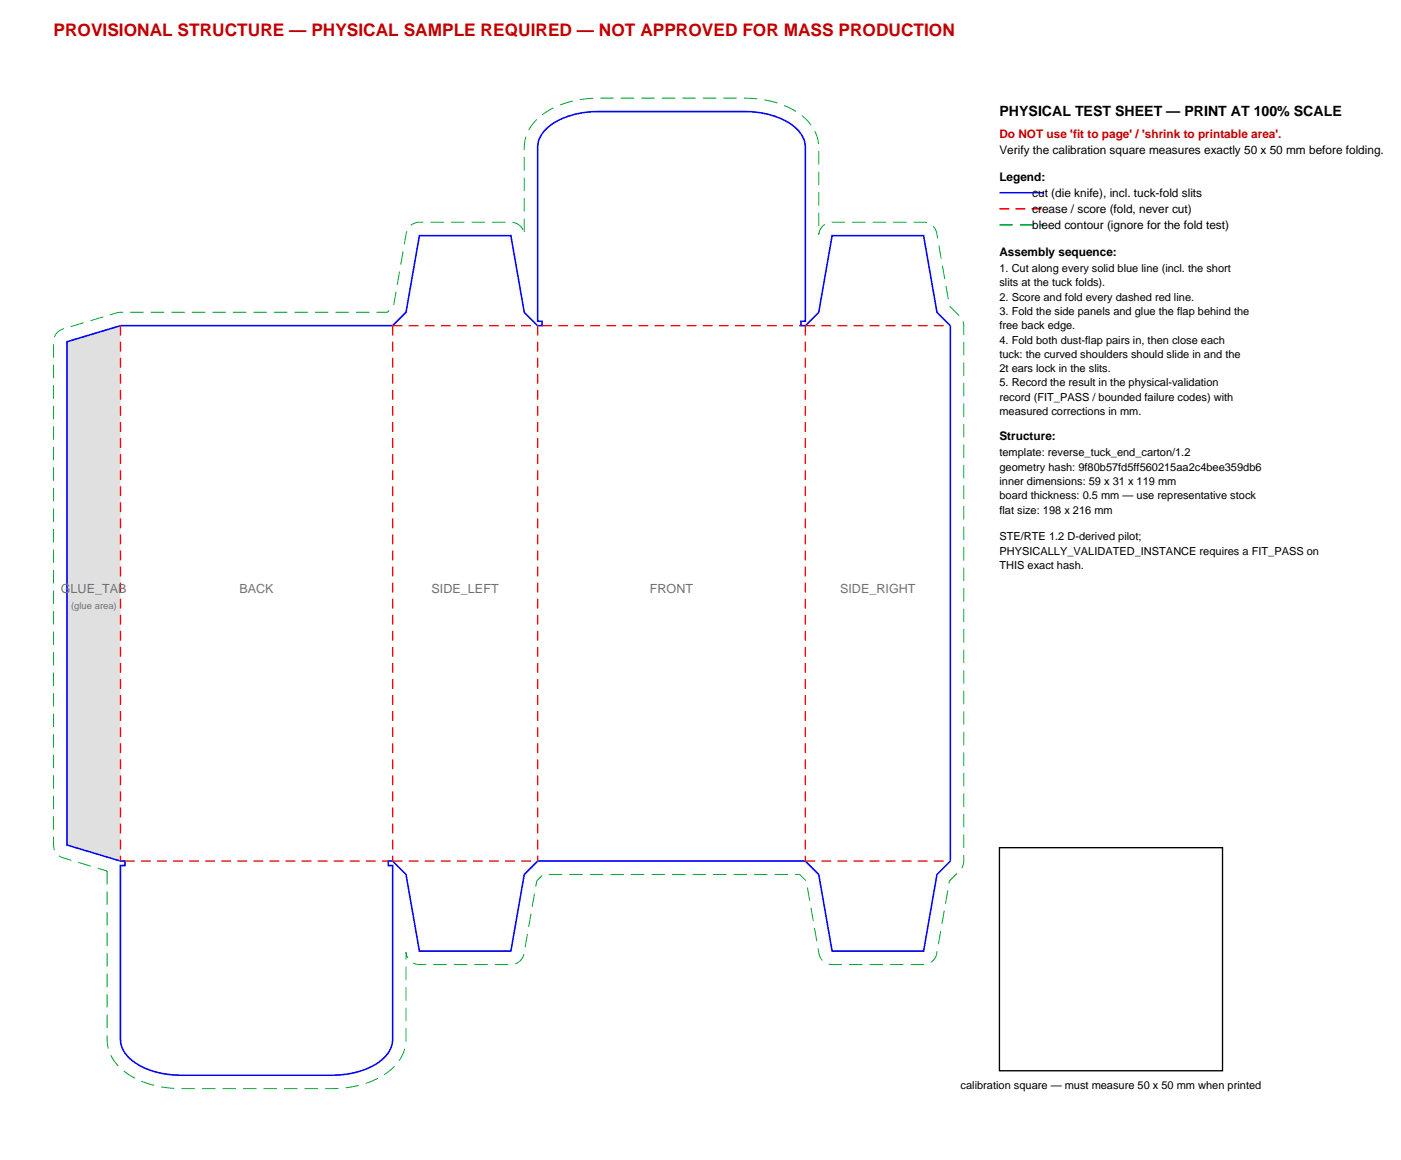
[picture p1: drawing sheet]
<svg xmlns="http://www.w3.org/2000/svg" width="314mm" height="260mm" viewBox="0 0 314 260" stroke-linecap="round" stroke-linejoin="round" font-family="sans-serif">
<defs><g id="words">
<text font-size="3.9" fill="#bf0000" x="12" y="8">PROVISIONAL STRUCTURE — PHYSICAL SAMPLE REQUIRED — NOT APPROVED FOR MASS PRODUCTION</text>
<text font-size="3.2" x="224" y="26">PHYSICAL TEST SHEET — PRINT AT 100% SCALE</text>
<g font-size="2.8" fill="#737373">
<text x="13.6" y="133">GLUE_TAB</text>
<text x="53.7" y="133">BACK</text>
<text x="96.7" y="133">SIDE_LEFT</text>
<text x="145.6" y="133">FRONT</text>
<text x="188.3" y="133">SIDE_RIGHT</text>
</g>
<text font-size="2.6" fill="#bf0000" x="224" y="31">Do NOT use 'fit to page' / 'shrink to printable area'.</text>
<g font-size="2.6">
<text x="224" y="34.6">Verify the calibration square measures exactly 50 x 50 mm before folding.</text>
<text x="224" y="40.6">Legend:</text>
<text x="231.4" y="44.2">cut (die knife), incl. tuck-fold slits</text>
<text x="231.4" y="47.8">crease / score (fold, never cut)</text>
<text x="231.4" y="51.4">bleed contour (ignore for the fold test)</text>
<text x="224" y="57.4">Assembly sequence:</text>
<text x="224" y="98.7">Structure:</text>
</g>
<g font-size="2.5">
<text x="224" y="61">1. Cut along every solid blue line (incl. the short</text>
<text x="224" y="64.2">slits at the tuck folds).</text>
<text x="224" y="67.4">2. Score and fold every dashed red line.</text>
<text x="224" y="70.6">3. Fold the side panels and glue the flap behind the</text>
<text x="224" y="73.8">free back edge.</text>
<text x="224" y="77">4. Fold both dust-flap pairs in, then close each</text>
<text x="224" y="80.2">tuck: the curved shoulders should slide in and the</text>
<text x="224" y="83.4">2t ears lock in the slits.</text>
<text x="224" y="86.6">5. Record the result in the physical-validation</text>
<text x="224" y="89.8">record (FIT_PASS / bounded failure codes) with</text>
<text x="224" y="93">measured corrections in mm.</text>
<text x="224" y="102.3">template: reverse_tuck_end_carton/1.2</text>
<text x="224" y="105.5">geometry hash: 9f80b57fd5ff560215aa2c4bee359db6</text>
<text x="224" y="108.7">inner dimensions: 59 x 31 x 119 mm</text>
<text x="224" y="111.9">board thickness: 0.5 mm — use representative stock</text>
<text x="224" y="115.1">flat size: 198 x 216 mm</text>
<text x="224" y="121.1">STE/RTE 1.2 D-derived pilot;</text>
<text x="224" y="124.3">PHYSICALLY_VALIDATED_INSTANCE requires a FIT_PASS on</text>
<text x="224" y="127.5">THIS exact hash.</text>
<text x="215.3" y="244">calibration square — must measure 50 x 50 mm when printed</text>
</g>
<text font-size="2.1" fill="#737373" x="15.9" y="136.5">(glue area)</text>
</g></defs>
<path d="M15 76.6l12-3.6v120l-12-3.6z" fill-rule="evenodd" fill="#e0e0e0"/>
<path d="M12.9 74.5l1.2-.8 12.6-3.7h60.1l1.4-1.5 2.8-16.2a3 3 0 0 1 3-2.5h20.5a3 3 0 0 1 3 2.7v-19.5a10.2 10.2 0 0 1 6.5-8.8 23.2 23.2 0 0 1 10.1-2.2h32.8a19.5 19.5 0 0 1 14.2 5.2 8.6 8.6 0 0 1 2.4 5.8v19.5a3 3 0 0 1 3-2.7h20.5a3 3 0 0 1 3 2.5l2.8 16.2 2.3 2.4a3 3 0 0 1 .9 2.1v120a3 3 0 0 1-.9 2.1l-2.3 2.4-2.8 16.2a3 3 0 0 1-3 2.5h-20.5a3 3 0 0 1-3-2.5l-2.8-16.2-1.4-1.5h-57.6l-1.4 1.5-2.8 16.2a3 3 0 0 1-3 2.5h-20.5a3 3 0 0 1-3-2.7v19.5a10.2 10.2 0 0 1-6.5 8.8 23.2 23.2 0 0 1-10.1 2.2h-33.8a19.5 19.5 0 0 1-14.2-5.2 8.6 8.6 0 0 1-2.4-5.8v-37.8l-9.9-2.9a3 3 0 0 1-2.1-2.9v-112.8a3 3 0 0 1 .9-2.1z" fill="none" stroke="#00a633" stroke-width=".22" stroke-dasharray="3 1.6" stroke-linecap="butt"/>
<path d="M224 43.2h10M15 76.6l12-3.6h61l3-3 3-17.2h20.5l3 17.2 3 3h1v-1h-1v-39a6.9 6.9 0 0 1 4-5.7 19.3 19.3 0 0 1 9.6-2.3h32.8a16.5 16.5 0 0 1 12.1 4.3l.8 1.2a5.1 5.1 0 0 1 .7 2.5v39h-1v1h1l3-3 3-17.2h20.5l3 17.2 3 3v120l-3 3-3 17.2h-20.5l-3-17.2-3-3h-60l-3 3-3 17.2h-20.5l-3-17.2-3-3h-1v1h1v39a6.9 6.9 0 0 1-4 5.7 19.3 19.3 0 0 1-9.6 2.3h-33.8a16.5 16.5 0 0 1-12.1-4.3l-.8-1.2a5.1 5.1 0 0 1-.7-2.5v-39h1v-1h-1l-12-3.6z" fill="none" stroke="#00f" stroke-width=".35"/>
<path d="M27 73v120M88 73v120M88 73h32.5M120.5 73v120M121.5 73h58M180.5 73v120M180.5 73h32.5M28 193h59M88 193h32.5M180.5 193h32.5" fill="none" stroke="#f00" stroke-width=".3" stroke-dasharray="2.2 1.4" stroke-linecap="butt"/>
<path d="M224 46.8h10" fill="none" stroke="#f00" stroke-width=".35" stroke-dasharray="2.2 1.4" stroke-linecap="butt"/>
<path d="M224 50.4h10" fill="none" stroke="#00a633" stroke-width=".35" stroke-dasharray="3 1.6" stroke-linecap="butt"/>
<path d="M224 190h50v50h-50z" fill="none" stroke="#000" stroke-width=".3"/>
<use href="#words"/>
</svg>
